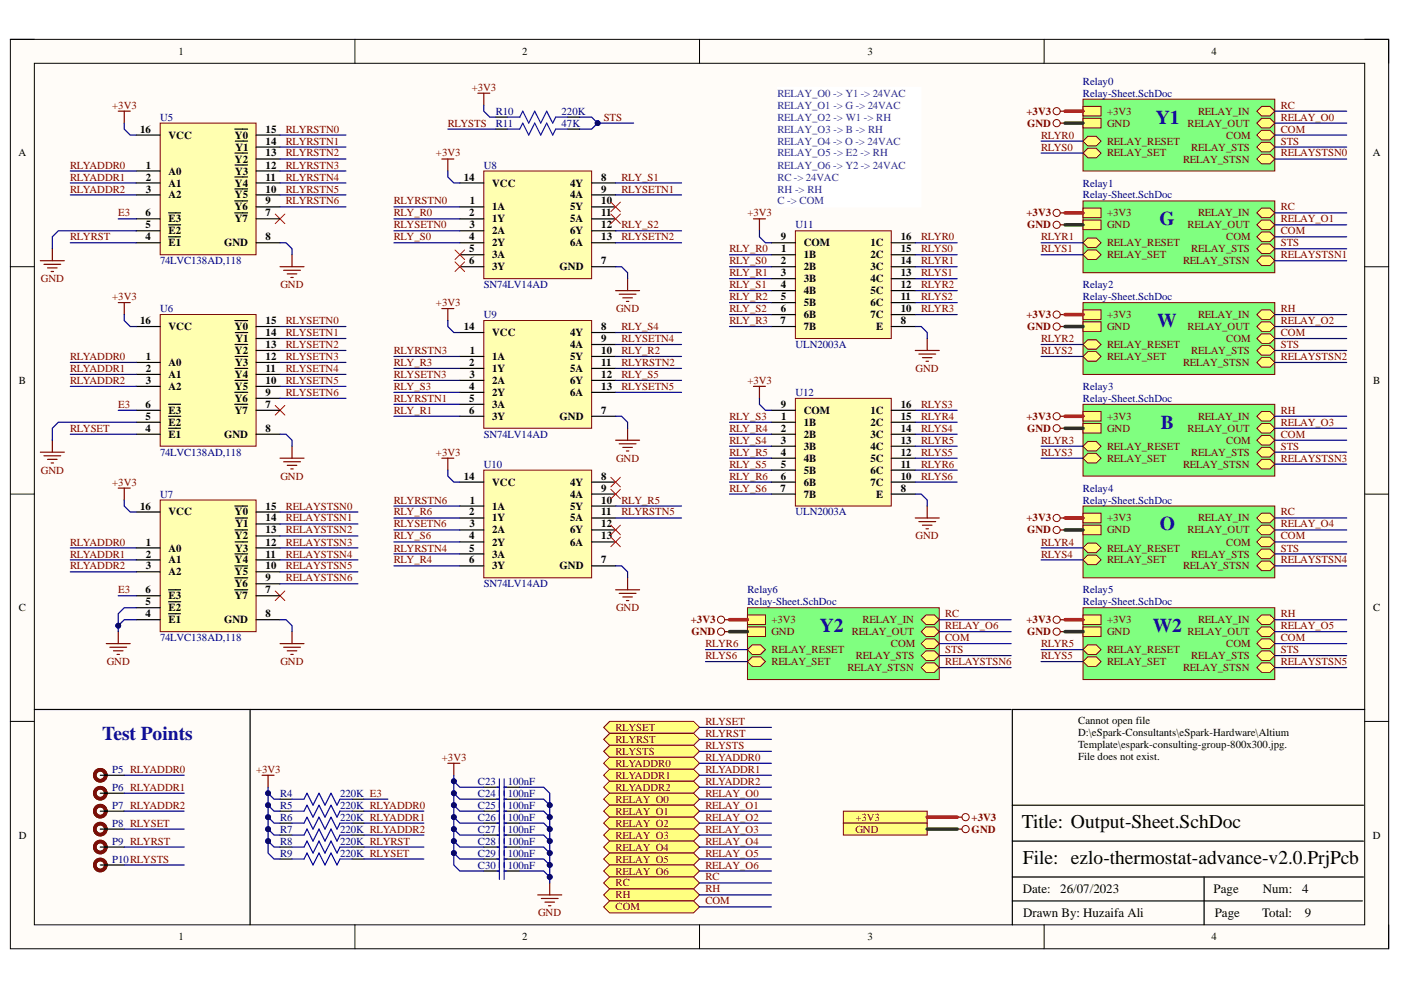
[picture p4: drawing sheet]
<svg xmlns="http://www.w3.org/2000/svg" width="297mm" height="210mm" viewBox="0 0 297 210" stroke-linecap="round" stroke-linejoin="round" font-family="sans-serif">
<defs><g id="words">
<g font-size="4.1" fill="#0b0b8e">
<text x="245" y="26.2">Y1</text>
<text x="245.8" y="47.8">G</text>
<text x="245.4" y="69.3">W</text>
<text x="246.1" y="90.9">B</text>
<text x="245.9" y="112.5">O</text>
<text x="173.8" y="134">Y2</text>
<text x="244.4" y="134">W2</text>
<text x="21.7" y="156.9">Test Points</text>
</g>
<g font-size="4.1">
<text x="216.7" y="175.6">Title: Output-Sheet.SchDoc</text>
<text x="216.9" y="183.3">File: ezlo-thermostat-advance-v2.0.PrjPcb</text>
</g>
<g font-size="2.7">
<text x="216.8" y="189.4">Date:</text>
<text x="224.8" y="189.4">26/07/2023</text>
<text x="257.3" y="189.4">Page</text>
<text x="267.7" y="189.4">Num:</text>
<text x="276.1" y="189.4">4</text>
<text x="216.9" y="194.4">Drawn By: Huzaifa Ali</text>
<text x="257.6" y="194.4">Page</text>
<text x="267.6" y="194.4">Total:</text>
<text x="276.6" y="194.4">9</text>
</g>
<g font-size="2.3">
<text x="37.8" y="11.6">1</text>
<text x="110.7" y="11.6">2</text>
<text x="183.9" y="11.6">3</text>
<text x="256.8" y="11.6">4</text>
<text x="29.7" y="28.1">16</text>
<text x="35.7" y="29.4">VCC</text>
<text x="49.8" y="29.4">Y0</text>
<text x="56.3" y="28.1">15</text>
<text x="3.9" y="33.2">A</text>
<text x="31" y="35.8">1</text>
<text x="49.8" y="34.5">Y2</text>
<text x="49.9" y="31.9">Y1</text>
<text x="56.3" y="35.8">12</text>
<text x="56.3" y="33.2">13</text>
<text x="56.3" y="30.6">14</text>
<text x="291" y="33.2">A</text>
<text x="30.9" y="38.3">2</text>
<text x="30.9" y="40.8">3</text>
<text x="35.7" y="37">A0</text>
<text x="35.7" y="39.6">A1</text>
<text x="49.8" y="39.6">Y4</text>
<text x="49.9" y="37">Y3</text>
<text x="56.3" y="40.8">10</text>
<text x="56.3" y="38.3">11</text>
<text x="98.4" y="38.3">14</text>
<text x="104.4" y="39.6">VCC</text>
<text x="120.9" y="39.6">4Y</text>
<text x="127.5" y="38.3">8</text>
<text x="127.5" y="40.8">9</text>
<text x="30.9" y="45.9">6</text>
<text x="35.7" y="42.1">A2</text>
<text x="35.7" y="47.2">E3</text>
<text x="49.8" y="47.2">Y7</text>
<text x="49.8" y="44.6">Y6</text>
<text x="49.8" y="42.1">Y5</text>
<text x="56.3" y="45.9">7</text>
<text x="56.3" y="43.4">9</text>
<text x="99.5" y="45.9">2</text>
<text x="99.6" y="43.4">1</text>
<text x="104.4" y="44.6">1A</text>
<text x="104.4" y="47.2">1Y</text>
<text x="120.9" y="42.1">4A</text>
<text x="120.9" y="44.6">5Y</text>
<text x="120.9" y="47.2">5A</text>
<text x="127.5" y="43.4">10</text>
<text x="127.5" y="45.9">11</text>
<text x="30.9" y="51">4</text>
<text x="30.9" y="48.4">5</text>
<text x="35.7" y="52.2">E1</text>
<text x="35.7" y="49.7">E2</text>
<text x="47.5" y="52.2">GND</text>
<text x="56.3" y="51">8</text>
<text x="99.5" y="51">4</text>
<text x="99.5" y="53.5">5</text>
<text x="99.5" y="48.4">3</text>
<text x="104.4" y="49.7">2A</text>
<text x="104.4" y="52.2">2Y</text>
<text x="120.9" y="49.7">6Y</text>
<text x="120.9" y="52.2">6A</text>
<text x="127.5" y="48.4">12</text>
<text x="127.5" y="51">13</text>
<text x="165.5" y="51">9</text>
<text x="165.6" y="53.5">1</text>
<text x="170.4" y="52.2">COM</text>
<text x="184.5" y="52.2">1C</text>
<text x="191" y="51">16</text>
<text x="191" y="53.5">15</text>
<text x="99.5" y="56">6</text>
<text x="104.4" y="54.8">3A</text>
<text x="104.4" y="57.3">3Y</text>
<text x="118.6" y="57.3">GND</text>
<text x="127.5" y="56">7</text>
<text x="165.6" y="56">2</text>
<text x="165.6" y="58.6">3</text>
<text x="170.4" y="54.8">1B</text>
<text x="170.4" y="57.3">2B</text>
<text x="170.4" y="59.8">3B</text>
<text x="184.5" y="54.8">2C</text>
<text x="184.5" y="57.3">3C</text>
<text x="184.5" y="59.8">4C</text>
<text x="191" y="56">14</text>
<text x="191" y="58.6">13</text>
<text x="165.5" y="61.1">4</text>
<text x="165.5" y="63.7">5</text>
<text x="170.4" y="62.4">4B</text>
<text x="170.4" y="64.9">5B</text>
<text x="184.5" y="62.4">5C</text>
<text x="184.5" y="64.9">6C</text>
<text x="191" y="61.1">12</text>
<text x="191" y="63.7">11</text>
<text x="29.7" y="68.7">16</text>
<text x="35.7" y="70">VCC</text>
<text x="49.8" y="70">Y0</text>
<text x="56.3" y="71.3">14</text>
<text x="56.3" y="68.7">15</text>
<text x="98.4" y="70">14</text>
<text x="104.4" y="71.3">VCC</text>
<text x="120.9" y="71.3">4Y</text>
<text x="127.5" y="70">8</text>
<text x="165.5" y="68.7">7</text>
<text x="165.5" y="66.2">6</text>
<text x="170.4" y="67.5">6B</text>
<text x="170.4" y="70">7B</text>
<text x="184.5" y="67.5">7C</text>
<text x="185.8" y="70">E</text>
<text x="191" y="68.7">8</text>
<text x="191" y="66.2">10</text>
<text x="31" y="76.3">1</text>
<text x="35.7" y="77.6">A0</text>
<text x="49.8" y="75.1">Y2</text>
<text x="49.9" y="77.6">Y3</text>
<text x="49.9" y="72.5">Y1</text>
<text x="56.3" y="76.3">12</text>
<text x="56.3" y="73.8">13</text>
<text x="99.5" y="77.6">2</text>
<text x="99.6" y="75.1">1</text>
<text x="104.4" y="76.3">1A</text>
<text x="120.9" y="73.8">4A</text>
<text x="120.9" y="76.3">5Y</text>
<text x="127.5" y="72.5">9</text>
<text x="127.5" y="75.1">10</text>
<text x="127.5" y="77.6">11</text>
<text x="4" y="81.4">B</text>
<text x="30.9" y="78.9">2</text>
<text x="30.9" y="81.4">3</text>
<text x="35.7" y="80.1">A1</text>
<text x="35.7" y="82.7">A2</text>
<text x="49.8" y="82.7">Y5</text>
<text x="49.8" y="80.1">Y4</text>
<text x="56.3" y="83.9">9</text>
<text x="56.3" y="81.4">10</text>
<text x="56.3" y="78.9">11</text>
<text x="99.5" y="82.7">4</text>
<text x="99.5" y="80.1">3</text>
<text x="104.4" y="78.9">1Y</text>
<text x="104.4" y="81.4">2A</text>
<text x="104.4" y="83.9">2Y</text>
<text x="120.9" y="78.9">5A</text>
<text x="120.9" y="81.4">6Y</text>
<text x="120.9" y="83.9">6A</text>
<text x="127.5" y="80.1">12</text>
<text x="127.5" y="82.7">13</text>
<text x="291.2" y="81.4">B</text>
<text x="30.9" y="89">5</text>
<text x="30.9" y="86.5">6</text>
<text x="35.7" y="87.7">E3</text>
<text x="49.8" y="87.7">Y7</text>
<text x="49.8" y="85.2">Y6</text>
<text x="56.3" y="86.5">7</text>
<text x="99.5" y="87.7">6</text>
<text x="99.5" y="85.2">5</text>
<text x="104.4" y="86.5">3A</text>
<text x="104.4" y="89">3Y</text>
<text x="118.6" y="89">GND</text>
<text x="127.5" y="87.7">7</text>
<text x="165.5" y="86.5">9</text>
<text x="165.6" y="89">1</text>
<text x="170.4" y="87.7">COM</text>
<text x="184.5" y="87.7">1C</text>
<text x="191" y="86.5">16</text>
<text x="191" y="89">15</text>
<text x="30.9" y="91.6">4</text>
<text x="35.7" y="92.8">E1</text>
<text x="35.7" y="90.3">E2</text>
<text x="47.5" y="92.8">GND</text>
<text x="56.3" y="91.6">8</text>
<text x="165.6" y="91.6">2</text>
<text x="165.6" y="94.1">3</text>
<text x="170.4" y="90.3">1B</text>
<text x="170.4" y="92.8">2B</text>
<text x="170.4" y="95.4">3B</text>
<text x="184.5" y="90.3">2C</text>
<text x="184.5" y="92.8">3C</text>
<text x="184.5" y="95.4">4C</text>
<text x="191" y="91.6">14</text>
<text x="191" y="94.1">13</text>
<text x="98.4" y="101.7">14</text>
<text x="127.5" y="101.7">8</text>
<text x="165.5" y="96.6">4</text>
<text x="165.5" y="99.2">5</text>
<text x="165.5" y="101.7">6</text>
<text x="170.4" y="97.9">4B</text>
<text x="170.4" y="100.4">5B</text>
<text x="184.5" y="97.9">5C</text>
<text x="184.5" y="100.4">6C</text>
<text x="191" y="96.6">12</text>
<text x="191" y="99.2">11</text>
<text x="191" y="101.7">10</text>
<text x="99.6" y="106.8">1</text>
<text x="104.4" y="103">VCC</text>
<text x="120.9" y="103">4Y</text>
<text x="120.9" y="105.5">4A</text>
<text x="127.5" y="104.2">9</text>
<text x="127.5" y="106.8">10</text>
<text x="165.5" y="104.2">7</text>
<text x="170.4" y="103">6B</text>
<text x="170.4" y="105.5">7B</text>
<text x="184.5" y="103">7C</text>
<text x="185.8" y="105.5">E</text>
<text x="191" y="104.2">8</text>
<text x="29.7" y="108">16</text>
<text x="35.7" y="109.3">VCC</text>
<text x="49.8" y="109.3">Y0</text>
<text x="49.9" y="111.8">Y1</text>
<text x="56.3" y="113.1">13</text>
<text x="56.3" y="110.6">14</text>
<text x="56.3" y="108">15</text>
<text x="99.5" y="109.3">2</text>
<text x="99.5" y="111.8">3</text>
<text x="104.4" y="108">1A</text>
<text x="104.4" y="110.6">1Y</text>
<text x="104.4" y="113.1">2A</text>
<text x="120.9" y="108">5Y</text>
<text x="120.9" y="110.6">5A</text>
<text x="120.9" y="113.1">6Y</text>
<text x="127.5" y="109.3">11</text>
<text x="127.5" y="111.8">12</text>
<text x="30.9" y="118.2">2</text>
<text x="31" y="115.7">1</text>
<text x="35.7" y="116.9">A0</text>
<text x="35.7" y="119.5">A1</text>
<text x="49.8" y="119.5">Y4</text>
<text x="49.8" y="114.4">Y2</text>
<text x="49.9" y="116.9">Y3</text>
<text x="56.3" y="118.2">11</text>
<text x="56.3" y="115.7">12</text>
<text x="99.5" y="119.5">6</text>
<text x="99.5" y="114.4">4</text>
<text x="99.5" y="116.9">5</text>
<text x="104.4" y="115.7">2Y</text>
<text x="104.4" y="118.2">3A</text>
<text x="120.9" y="115.7">6A</text>
<text x="127.5" y="119.5">7</text>
<text x="127.5" y="114.4">13</text>
<text x="30.9" y="125.8">6</text>
<text x="30.9" y="120.7">3</text>
<text x="35.7" y="122">A2</text>
<text x="49.8" y="124.5">Y6</text>
<text x="49.8" y="122">Y5</text>
<text x="56.3" y="125.8">7</text>
<text x="56.3" y="123.3">9</text>
<text x="56.3" y="120.7">10</text>
<text x="104.4" y="120.7">3Y</text>
<text x="118.6" y="120.7">GND</text>
<text x="4" y="129.6">C</text>
<text x="30.9" y="130.9">4</text>
<text x="30.9" y="128.3">5</text>
<text x="35.7" y="129.6">E2</text>
<text x="35.7" y="127.1">E3</text>
<text x="49.8" y="127.1">Y7</text>
<text x="56.3" y="130.9">8</text>
<text x="291.2" y="129.6">C</text>
<text x="35.7" y="132.1">E1</text>
<text x="47.5" y="132.1">GND</text>
<text x="228.6" y="153.5">Cannot open file</text>
<text x="228.6" y="156">D:\eSpark-Consultants\eSpark-Hardware\Altium</text>
<text x="228.6" y="158.5">Template\espark-consulting-group-800x300.jpg.</text>
<text x="228.6" y="161.1">File does not exist.</text>
<text x="4" y="177.8">D</text>
<text x="291.1" y="177.8">D</text>
<text x="37.8" y="199.4">1</text>
<text x="110.7" y="199.4">2</text>
<text x="183.9" y="199.4">3</text>
<text x="256.8" y="199.4">4</text>
</g>
<g font-size="2.3" fill="#000080">
<text x="229.6" y="18">Relay0</text>
<text x="229.6" y="20.5">Relay-Sheet.SchDoc</text>
<text x="34" y="25.6">U5</text>
<text x="105.1" y="24.3">R10</text>
<text x="105.1" y="26.8">R11</text>
<text x="119.1" y="24.3">220K</text>
<text x="119.1" y="26.8">47K</text>
<text x="102.6" y="35.8">U8</text>
<text x="229.6" y="39.6">Relay1</text>
<text x="229.6" y="42.1">Relay-Sheet.SchDoc</text>
<text x="168.6" y="48.4">U11</text>
<text x="34" y="56">74LVC138AD,118</text>
<text x="102.6" y="61.1">SN74LV14AD</text>
<text x="229.6" y="61.1">Relay2</text>
<text x="229.6" y="63.7">Relay-Sheet.SchDoc</text>
<text x="34" y="66.2">U6</text>
<text x="102.6" y="67.5">U9</text>
<text x="168.6" y="73.8">ULN2003A</text>
<text x="168.6" y="83.9">U12</text>
<text x="229.6" y="82.7">Relay3</text>
<text x="229.6" y="85.2">Relay-Sheet.SchDoc</text>
<text x="102.6" y="92.8">SN74LV14AD</text>
<text x="34" y="96.6">74LVC138AD,118</text>
<text x="102.6" y="99.2">U10</text>
<text x="34" y="105.5">U7</text>
<text x="229.6" y="104.2">Relay4</text>
<text x="229.6" y="106.8">Relay-Sheet.SchDoc</text>
<text x="168.6" y="109.3">ULN2003A</text>
<text x="102.6" y="124.5">SN74LV14AD</text>
<text x="158.5" y="125.8">Relay6</text>
<text x="229.6" y="125.8">Relay5</text>
<text x="158.5" y="128.3">Relay-Sheet.SchDoc</text>
<text x="229.6" y="128.3">Relay-Sheet.SchDoc</text>
<text x="34" y="135.9">74LVC138AD,118</text>
<text x="23.8" y="163.8">P5 RLYADDR0</text>
<text x="23.8" y="167.6">P6 RLYADDR1</text>
<text x="101.3" y="166.4">C23</text>
<text x="107.7" y="166.4">100nF</text>
<text x="23.8" y="171.5">P7 RLYADDR2</text>
<text x="59.4" y="168.9">R4</text>
<text x="59.4" y="171.5">R5</text>
<text x="72.1" y="168.9">220K E3</text>
<text x="72.1" y="171.5">220K RLYADDR0</text>
<text x="101.3" y="168.9">C24</text>
<text x="101.3" y="171.5">C25</text>
<text x="107.7" y="168.9">100nF</text>
<text x="107.7" y="171.5">100nF</text>
<text x="23.8" y="175.3">P8 RLYSET</text>
<text x="23.8" y="179.1">P9 RLYRST</text>
<text x="59.4" y="174">R6</text>
<text x="59.4" y="176.5">R7</text>
<text x="59.4" y="179.1">R8</text>
<text x="72.1" y="174">220K RLYADDR1</text>
<text x="72.1" y="176.5">220K RLYADDR2</text>
<text x="72.1" y="179.1">220K RLYRST</text>
<text x="101.3" y="174">C26</text>
<text x="101.3" y="176.5">C27</text>
<text x="101.3" y="179.1">C28</text>
<text x="107.7" y="174">100nF</text>
<text x="107.7" y="176.5">100nF</text>
<text x="107.7" y="179.1">100nF</text>
<text x="23.8" y="182.9">P10RLYSTS</text>
<text x="59.4" y="181.6">R9</text>
<text x="72.1" y="181.6">220K RLYSET</text>
<text x="101.3" y="181.6">C29</text>
<text x="101.3" y="184.1">C30</text>
<text x="107.7" y="181.6">100nF</text>
<text x="107.7" y="184.1">100nF</text>
</g>
<g font-size="2.3" fill="#800000">
<text x="23.8" y="23">+3V3</text>
<text x="100" y="19.2">+3V3</text>
<text x="271.5" y="23">RC</text>
<text x="60.6" y="28.1">RLYRSTN0</text>
<text x="94.9" y="26.8">RLYSTS</text>
<text x="128" y="25.6">STS</text>
<text x="217.6" y="24.3">+3V3</text>
<text x="217.8" y="26.8">GND</text>
<text x="220.7" y="29.4">RLYR0</text>
<text x="234.7" y="24.3">+3V3</text>
<text x="234.7" y="26.8">GND</text>
<text x="251.8" y="26.8">RELAY_OUT</text>
<text x="254" y="24.3">RELAY_IN</text>
<text x="260" y="29.4">COM</text>
<text x="271.5" y="25.6">RELAY_O0</text>
<text x="271.5" y="28.1">COM</text>
<text x="14.9" y="35.8">RLYADDR0</text>
<text x="60.6" y="30.6">RLYRSTN1</text>
<text x="60.6" y="33.2">RLYRSTN2</text>
<text x="60.6" y="35.8">RLYRSTN3</text>
<text x="92.4" y="33.2">+3V3</text>
<text x="220.7" y="31.9">RLYS0</text>
<text x="234.7" y="30.6">RELAY_RESET</text>
<text x="234.7" y="33.2">RELAY_SET</text>
<text x="250.8" y="34.5">RELAY_STSN</text>
<text x="252.6" y="31.9">RELAY_STS</text>
<text x="271.5" y="33.2">RELAYSTSN0</text>
<text x="271.5" y="30.6">STS</text>
<text x="14.9" y="38.3">RLYADDR1</text>
<text x="14.9" y="40.8">RLYADDR2</text>
<text x="60.6" y="38.3">RLYRSTN4</text>
<text x="60.6" y="40.8">RLYRSTN5</text>
<text x="131.8" y="38.3">RLY_S1</text>
<text x="131.8" y="40.8">RLYSETN1</text>
<text x="25.1" y="45.9">E3</text>
<text x="60.6" y="43.4">RLYRSTN6</text>
<text x="83.5" y="43.4">RLYRSTN0</text>
<text x="83.5" y="45.9">RLY_R0</text>
<text x="158.5" y="45.9">+3V3</text>
<text x="217.6" y="45.9">+3V3</text>
<text x="234.7" y="45.9">+3V3</text>
<text x="254" y="45.9">RELAY_IN</text>
<text x="271.5" y="47.2">RELAY_O1</text>
<text x="271.5" y="44.6">RC</text>
<text x="14.9" y="51">RLYRST</text>
<text x="83.5" y="48.4">RLYSETN0</text>
<text x="83.5" y="51">RLY_S0</text>
<text x="131.8" y="48.4">RLY_S2</text>
<text x="131.8" y="51">RLYSETN2</text>
<text x="154.7" y="53.5">RLY_R0</text>
<text x="195.3" y="51">RLYR0</text>
<text x="195.3" y="53.5">RLYS0</text>
<text x="217.8" y="48.4">GND</text>
<text x="220.7" y="51">RLYR1</text>
<text x="220.7" y="53.5">RLYS1</text>
<text x="234.7" y="48.4">GND</text>
<text x="234.7" y="52.2">RELAY_RESET</text>
<text x="251.8" y="48.4">RELAY_OUT</text>
<text x="252.6" y="53.5">RELAY_STS</text>
<text x="260" y="51">COM</text>
<text x="271.5" y="49.7">COM</text>
<text x="271.5" y="52.2">STS</text>
<text x="8.7" y="59.8">GND</text>
<text x="154.7" y="56">RLY_S0</text>
<text x="154.7" y="58.6">RLY_R1</text>
<text x="195.3" y="56">RLYR1</text>
<text x="195.3" y="58.6">RLYS1</text>
<text x="234.7" y="54.8">RELAY_SET</text>
<text x="250.8" y="56">RELAY_STSN</text>
<text x="271.5" y="54.8">RELAYSTSN1</text>
<text x="23.8" y="63.7">+3V3</text>
<text x="59.5" y="61.1">GND</text>
<text x="92.4" y="64.9">+3V3</text>
<text x="154.7" y="61.1">RLY_S1</text>
<text x="154.7" y="63.7">RLY_R2</text>
<text x="195.3" y="61.1">RLYR2</text>
<text x="195.3" y="63.7">RLYS2</text>
<text x="60.6" y="68.7">RLYSETN0</text>
<text x="60.6" y="71.3">RLYSETN1</text>
<text x="130.6" y="66.2">GND</text>
<text x="131.8" y="70">RLY_S4</text>
<text x="154.7" y="66.2">RLY_S2</text>
<text x="154.7" y="68.7">RLY_R3</text>
<text x="195.3" y="66.2">RLYR3</text>
<text x="217.6" y="67.5">+3V3</text>
<text x="217.8" y="70">GND</text>
<text x="234.7" y="67.5">+3V3</text>
<text x="234.7" y="70">GND</text>
<text x="251.8" y="70">RELAY_OUT</text>
<text x="254" y="67.5">RELAY_IN</text>
<text x="271.5" y="68.7">RELAY_O2</text>
<text x="271.5" y="66.2">RH</text>
<text x="271.5" y="71.3">COM</text>
<text x="14.9" y="76.3">RLYADDR0</text>
<text x="60.6" y="73.8">RLYSETN2</text>
<text x="60.6" y="76.3">RLYSETN3</text>
<text x="83.5" y="75.1">RLYRSTN3</text>
<text x="83.5" y="77.6">RLY_R3</text>
<text x="131.8" y="72.5">RLYSETN4</text>
<text x="131.8" y="75.1">RLY_R2</text>
<text x="131.8" y="77.6">RLYRSTN2</text>
<text x="220.7" y="72.5">RLYR2</text>
<text x="220.7" y="75.1">RLYS2</text>
<text x="234.7" y="73.8">RELAY_RESET</text>
<text x="234.7" y="76.3">RELAY_SET</text>
<text x="250.8" y="77.6">RELAY_STSN</text>
<text x="252.6" y="75.1">RELAY_STS</text>
<text x="260" y="72.5">COM</text>
<text x="271.5" y="76.3">RELAYSTSN2</text>
<text x="271.5" y="73.8">STS</text>
<text x="14.9" y="78.9">RLYADDR1</text>
<text x="14.9" y="81.4">RLYADDR2</text>
<text x="60.6" y="78.9">RLYSETN4</text>
<text x="60.6" y="81.4">RLYSETN5</text>
<text x="60.6" y="83.9">RLYSETN6</text>
<text x="83.5" y="80.1">RLYSETN3</text>
<text x="83.5" y="82.7">RLY_S3</text>
<text x="131.8" y="80.1">RLY_S5</text>
<text x="131.8" y="82.7">RLYSETN5</text>
<text x="158.5" y="81.4">+3V3</text>
<text x="194.1" y="78.9">GND</text>
<text x="25.1" y="86.5">E3</text>
<text x="83.5" y="85.2">RLYRSTN1</text>
<text x="83.5" y="87.7">RLY_R1</text>
<text x="154.7" y="89">RLY_S3</text>
<text x="195.3" y="86.5">RLYS3</text>
<text x="195.3" y="89">RLYR4</text>
<text x="217.6" y="89">+3V3</text>
<text x="234.7" y="89">+3V3</text>
<text x="254" y="89">RELAY_IN</text>
<text x="271.5" y="87.7">RH</text>
<text x="14.9" y="91.6">RLYSET</text>
<text x="154.7" y="91.6">RLY_R4</text>
<text x="154.7" y="94.1">RLY_S4</text>
<text x="195.3" y="91.6">RLYS4</text>
<text x="195.3" y="94.1">RLYR5</text>
<text x="217.8" y="91.6">GND</text>
<text x="220.7" y="94.1">RLYR3</text>
<text x="234.7" y="91.6">GND</text>
<text x="234.7" y="95.4">RELAY_RESET</text>
<text x="251.8" y="91.6">RELAY_OUT</text>
<text x="260" y="94.1">COM</text>
<text x="271.5" y="90.3">RELAY_O3</text>
<text x="271.5" y="92.8">COM</text>
<text x="271.5" y="95.4">STS</text>
<text x="8.7" y="100.4">GND</text>
<text x="59.5" y="101.7">GND</text>
<text x="92.4" y="96.6">+3V3</text>
<text x="130.6" y="97.9">GND</text>
<text x="154.7" y="96.6">RLY_R5</text>
<text x="154.7" y="99.2">RLY_S5</text>
<text x="154.7" y="101.7">RLY_R6</text>
<text x="195.3" y="96.6">RLYS5</text>
<text x="195.3" y="99.2">RLYR6</text>
<text x="195.3" y="101.7">RLYS6</text>
<text x="220.7" y="96.6">RLYS3</text>
<text x="234.7" y="97.9">RELAY_SET</text>
<text x="250.8" y="99.2">RELAY_STSN</text>
<text x="252.6" y="96.6">RELAY_STS</text>
<text x="271.5" y="97.9">RELAYSTSN3</text>
<text x="23.8" y="103">+3V3</text>
<text x="83.5" y="106.8">RLYRSTN6</text>
<text x="131.8" y="106.8">RLY_R5</text>
<text x="154.7" y="104.2">RLY_S6</text>
<text x="60.6" y="108">RELAYSTSN0</text>
<text x="60.6" y="110.6">RELAYSTSN1</text>
<text x="60.6" y="113.1">RELAYSTSN2</text>
<text x="83.5" y="109.3">RLY_R6</text>
<text x="83.5" y="111.8">RLYSETN6</text>
<text x="131.8" y="109.3">RLYRSTN5</text>
<text x="217.6" y="110.6">+3V3</text>
<text x="217.8" y="113.1">GND</text>
<text x="234.7" y="110.6">+3V3</text>
<text x="234.7" y="113.1">GND</text>
<text x="251.8" y="113.1">RELAY_OUT</text>
<text x="254" y="110.6">RELAY_IN</text>
<text x="271.5" y="111.8">RELAY_O4</text>
<text x="271.5" y="109.3">RC</text>
<text x="14.9" y="115.7">RLYADDR0</text>
<text x="14.9" y="118.2">RLYADDR1</text>
<text x="60.6" y="115.7">RELAYSTSN3</text>
<text x="60.6" y="118.2">RELAYSTSN4</text>
<text x="83.5" y="114.4">RLY_S6</text>
<text x="83.5" y="116.9">RLYRSTN4</text>
<text x="83.5" y="119.5">RLY_R4</text>
<text x="194.1" y="114.4">GND</text>
<text x="220.7" y="115.7">RLYR4</text>
<text x="220.7" y="118.2">RLYS4</text>
<text x="234.7" y="116.9">RELAY_RESET</text>
<text x="234.7" y="119.5">RELAY_SET</text>
<text x="252.6" y="118.2">RELAY_STS</text>
<text x="260" y="115.7">COM</text>
<text x="271.5" y="119.5">RELAYSTSN4</text>
<text x="271.5" y="114.4">COM</text>
<text x="271.5" y="116.9">STS</text>
<text x="14.9" y="120.7">RLYADDR2</text>
<text x="25.1" y="125.8">E3</text>
<text x="60.6" y="120.7">RELAYSTSN5</text>
<text x="60.6" y="123.3">RELAYSTSN6</text>
<text x="250.8" y="120.7">RELAY_STSN</text>
<text x="130.6" y="129.6">GND</text>
<text x="200.4" y="130.9">RC</text>
<text x="271.5" y="130.9">RH</text>
<text x="146.5" y="132.1">+3V3</text>
<text x="146.6" y="134.7">GND</text>
<text x="149.6" y="137.2">RLYR6</text>
<text x="163.6" y="132.1">+3V3</text>
<text x="163.6" y="134.7">GND</text>
<text x="180.6" y="134.7">RELAY_OUT</text>
<text x="182.9" y="132.1">RELAY_IN</text>
<text x="188.9" y="137.2">COM</text>
<text x="200.4" y="133.4">RELAY_O6</text>
<text x="200.4" y="135.9">COM</text>
<text x="217.6" y="132.1">+3V3</text>
<text x="217.8" y="134.7">GND</text>
<text x="220.7" y="137.2">RLYR5</text>
<text x="234.7" y="132.1">+3V3</text>
<text x="234.7" y="134.7">GND</text>
<text x="251.8" y="134.7">RELAY_OUT</text>
<text x="254" y="132.1">RELAY_IN</text>
<text x="260" y="137.2">COM</text>
<text x="271.5" y="133.4">RELAY_O5</text>
<text x="271.5" y="135.9">COM</text>
<text x="22.6" y="141">GND</text>
<text x="59.5" y="141">GND</text>
<text x="149.6" y="139.7">RLYS6</text>
<text x="163.6" y="138.5">RELAY_RESET</text>
<text x="163.6" y="141">RELAY_SET</text>
<text x="179.7" y="142.3">RELAY_STSN</text>
<text x="181.4" y="139.7">RELAY_STS</text>
<text x="200.4" y="141">RELAYSTSN6</text>
<text x="200.4" y="138.5">STS</text>
<text x="220.7" y="139.7">RLYS5</text>
<text x="234.7" y="138.5">RELAY_RESET</text>
<text x="234.7" y="141">RELAY_SET</text>
<text x="250.8" y="142.3">RELAY_STSN</text>
<text x="252.6" y="139.7">RELAY_STS</text>
<text x="271.5" y="141">RELAYSTSN5</text>
<text x="271.5" y="138.5">STS</text>
<text x="130.5" y="155">RLYSET</text>
<text x="149.6" y="153.7">RLYSET</text>
<text x="93.7" y="161.3">+3V3</text>
<text x="130.5" y="157.5">RLYRST</text>
<text x="130.5" y="160">RLYSTS</text>
<text x="149.6" y="156.2">RLYRST</text>
<text x="149.6" y="158.8">RLYSTS</text>
<text x="149.6" y="161.3">RLYADDR0</text>
<text x="54.3" y="163.8">+3V3</text>
<text x="130.5" y="162.6">RLYADDR0</text>
<text x="130.5" y="165.1">RLYADDR1</text>
<text x="130.5" y="167.6">RLYADDR2</text>
<text x="149.6" y="163.8">RLYADDR1</text>
<text x="149.6" y="166.4">RLYADDR2</text>
<text x="130.5" y="170.2">RELAY_O0</text>
<text x="130.5" y="172.7">RELAY_O1</text>
<text x="149.6" y="168.9">RELAY_O0</text>
<text x="149.6" y="171.5">RELAY_O1</text>
<text x="130.5" y="175.3">RELAY_O2</text>
<text x="130.5" y="177.8">RELAY_O3</text>
<text x="149.6" y="174">RELAY_O2</text>
<text x="149.6" y="176.5">RELAY_O3</text>
<text x="149.6" y="179.1">RELAY_O4</text>
<text x="181.4" y="174">+3V3</text>
<text x="181.4" y="176.5">GND</text>
<text x="206" y="174">+3V3</text>
<text x="206" y="176.5">GND</text>
<text x="130.5" y="180.3">RELAY_O4</text>
<text x="130.5" y="182.9">RELAY_O5</text>
<text x="130.5" y="185.4">RELAY_O6</text>
<text x="149.6" y="181.6">RELAY_O5</text>
<text x="149.6" y="184.1">RELAY_O6</text>
<text x="130.5" y="187.9">RC</text>
<text x="130.5" y="190.5">RH</text>
<text x="149.6" y="186.7">RC</text>
<text x="149.6" y="189.2">RH</text>
<text x="149.6" y="191.7">COM</text>
<text x="114.1" y="194.3">GND</text>
<text x="130.5" y="193">COM</text>
</g>
<g font-size="2.3" fill="#0b5394">
<text x="164.8" y="20.5">RELAY_O0 -&gt; Y1 -&gt; 24VAC</text>
<text x="164.8" y="23">RELAY_O1 -&gt; G -&gt; 24VAC</text>
<text x="164.8" y="25.6">RELAY_O2 -&gt; W1 -&gt; RH</text>
<text x="164.8" y="28.1">RELAY_O3 -&gt; B -&gt; RH</text>
<text x="164.8" y="30.6">RELAY_O4 -&gt; O -&gt; 24VAC</text>
<text x="164.8" y="33.2">RELAY_O5 -&gt; E2 -&gt; RH</text>
<text x="164.8" y="35.8">RELAY_O6 -&gt; Y2 -&gt; 24VAC</text>
<text x="164.8" y="38.3">RC -&gt; 24VAC</text>
<text x="164.8" y="40.8">RH -&gt; RH</text>
<text x="164.8" y="43.4">C -&gt; COM</text>
</g>
</g></defs>
<path d="M2.2 8.3h292.2v192.9h-292.2z" fill-rule="evenodd" fill="#fffcf8"/>
<path d="M2.2 8.3h292.2v192.9h-292.2z" fill="none" stroke="#000" stroke-width=".21"/>
<path d="M7.3 13.4h282v182.7h-282z" fill-rule="evenodd" fill="#fffcf8"/>
<g fill="none" stroke="#000" stroke-width=".21">
<path d="M2.2 8.3h5.1M7.3 13.4h282v182.7h-282zM75.3 8.3v5.1M148.3 8.3v5.1M221.4 8.3v5.1M289.3 8.3h5.1v5.1M2.2 56.5h5.1M289.3 56.6h5.1M2.2 104.8h5.1M289.3 104.8h5.1M2.2 153h5.1M289.3 153h5.1"/>
<path d="M75.3 196.1v5.1M148.3 196.1v5.1M221.4 196.1v5.1M294.4 196.1v5.1"/>
</g>
<path d="M7.3 150.4h207.1M53 150.4v45.7M289.3 150.4h-74.7v45.7M214.6 178.3h74.5M214.6 170.7h74.5M214.6 191h74.2M214.6 185.9h74.5M255.3 185.9v10.2" fill="none" stroke="#000" stroke-width=".25"/>
<path d="M168.6 84.5h20.4v22.8h-20.4z" fill-rule="evenodd" fill="#ffffb0"/>
<path d="M168.6 84.5h20.4v22.8h-20.4z" fill="none" stroke="#800000" stroke-width=".21"/>
<g fill="none" stroke="#000" stroke-width=".25">
<path d="M163.6 89.5h5M163.6 92.1h5M163.6 94.6h5M163.6 97.1h5M163.6 99.7h5M163.6 87h5M189 89.5h5.1M189 92.1h5.1M189 94.6h5.1M189 97.1h5.1M189 99.7h5.1M189 87h5.1"/>
<path d="M163.6 102.2h5M163.6 104.8h5M189 102.2h5.1M189 104.8h5.1"/>
</g>
<path d="M168.6 48.9h20.4v22.9h-20.4z" fill-rule="evenodd" fill="#ffffb0"/>
<path d="M168.6 48.9h20.4v22.9h-20.4z" fill="none" stroke="#800000" stroke-width=".21"/>
<g fill="none" stroke="#000" stroke-width=".25">
<path d="M163.6 54h5M163.6 56.6h5M163.6 59.1h5M163.6 51.5h5M189 54h5.1M189 56.6h5.1M189 59.1h5.1M189 51.5h5.1M163.6 61.6h5M163.6 64.2h5M163.6 66.7h5M163.6 69.2h5"/>
<path d="M189 61.6h5.1M189 66.7h5.1M189 69.2h5.1M189 64.2h5.1"/>
</g>
<path d="M102.6 68h22.8v22.8h-22.8z" fill-rule="evenodd" fill="#ffffb0"/>
<path d="M102.6 68h22.8v22.8h-22.8z" fill="none" stroke="#800000" stroke-width=".21"/>
<g fill="none" stroke="#000" stroke-width=".25">
<path d="M97.5 75.6h5.1M97.5 78.1h5.1M97.5 70.5h5.1M125.4 75.6h5.1M125.4 78.1h5.1M125.4 70.5h5.1M125.4 73h5.1M97.5 80.7h5.1M97.5 83.2h5.1M97.5 85.7h5.1M97.5 88.3h5.1M125.4 80.7h5.1"/>
<path d="M125.4 83.2h5.1M125.4 88.3h5.1M59.4 169.4h2.5M59.4 172h2.5M59.4 174.5h2.5M59.4 177.1h2.5M59.4 179.6h2.5M74.6 169.4h2.6M74.6 172h2.6M74.6 174.5h2.6M74.6 177.1h2.6M74.6 179.6h2.6"/>
<path d="M102.6 169.4h3.3M102.6 172h3.3M102.6 174.5h3.3M102.6 177.1h3.3M102.6 179.6h3.3M102.6 166.9h3.3M106.9 169.4h3.3M106.9 172h3.3M106.9 174.5h3.3M106.9 177.1h3.3M106.9 179.6h3.3M106.9 166.9h3.3"/>
<path d="M59.4 182.1h2.5M74.6 182.1h2.6M102.6 182.1h3.3M102.6 184.7h3.3M106.9 182.1h3.3M106.9 184.7h3.3"/>
</g>
<g fill="none" stroke="#800000" stroke-width=".25">
<path d="M25.1 23.6h2.5M26.3 23.6v2.5M8.6 55.3h5M9.3 56h3.6M10.1 56.8h2M10.8 57.6h.5M11.1 52.7v2.6M59.4 56.5h5.1M60.1 57.3h3.6M60.9 58.1h2M61.7 58.8h.5M61.9 54v2.5"/>
<path d="M25.1 64.2h2.5M26.3 64.2v2.5M8.6 95.9h5M9.3 96.6h3.6M10.1 97.4h2M10.8 98.2h.5M11.1 93.3v2.6M59.4 97.1h5.1M60.1 97.9h3.6M60.9 98.7h2M61.7 99.4h.5M61.9 94.6v2.5"/>
<path d="M25.1 103.5h2.5M26.3 103.5v2.5M22.5 136.5h5.1M23.3 137.2h3.6M24.1 138h2M24.8 138.7h.5M25.1 133.9v2.6M59.4 136.5h5.1M60.1 137.2h3.6M60.9 138h2M61.7 138.7h.5M61.9 133.9v2.6"/>
<path d="M55.6 164.4h2.5M56.8 164.4v2.5M94.9 161.8h2.6M96.2 161.8v2.6M114 189.7h5.1M114.8 190.5h3.5M115.5 191.3h2.1M116.3 192h.5M116.5 187.2v2.5"/>
</g>
<g fill="none" stroke="#00f" stroke-width=".25">
<path d="M61.9 169.4h2.6l.6-1.2 1.3 2.5 1.2-2.5 1.3 2.5 1.3-2.5 1.2 2.5 .7-1.3h2.5M61.9 174.5h2.6l.6-1.2 1.3 2.5 1.2-2.5 1.3 2.5 1.3-2.5 1.2 2.5 .7-1.3h2.5M61.9 179.6h2.6l.6-1.3 1.3 2.6 1.2-2.6 1.3 2.6 1.3-2.6 1.2 2.6 .7-1.3h2.5M61.9 172h2.6l.6-1.3 1.3 2.6 1.2-2.6 1.3 2.6 1.3-2.6 1.2 2.6 .7-1.3h2.5M61.9 177.1h2.6l.6-1.3 1.3 2.5 1.2-2.5 1.3 2.5 1.3-2.5 1.2 2.5 .7-1.2h2.5M105.4 169.4h.5M105.4 172h.5M105.4 166.9h.5M105.4 174.5h.5M105.4 177.1h.5M105.4 179.6h.5M105.9 165.1v6.1"/>
<path d="M105.9 170.2v16.2M106.9 169.4h.5M106.9 172h.5M106.9 174.5h.5M106.9 177.1h.5M106.9 179.6h.5M106.9 165.1v21.3M106.9 166.9h.5M61.9 182.1h2.6l.6-1.2 1.3 2.5 1.2-2.5 1.3 2.5 1.3-2.5 1.2 2.5 .7-1.3h2.5M105.4 182.1h.5M105.4 184.7h.5M106.9 182.1h.5"/>
<path d="M106.9 184.7h.5"/>
</g>
<path d="M58.4 45.4l2 2M60.4 45.4l-2 2M58.4 86l2 2M60.4 86l-2 2M58.4 125.3l2 2M60.4 125.3l-2 2" fill="none" stroke="#f00" stroke-width=".21"/>
<path d="M34 26.1h20.3v27.9h-20.3z" fill-rule="evenodd" fill="#ffffb0"/>
<path d="M34 26.1h20.3v27.9h-20.3z" fill="none" stroke="#800000" stroke-width=".21"/>
<g fill="none" stroke="#000" stroke-width=".25">
<path d="M28.9 36.3h5.1M28.9 38.8h5.1M28.9 28.6h5.1M49.8 27.4h2.7M49.8 37.5h2.7M49.8 32.4h2.7M49.8 35h2.7M49.9 29.9h2.6M54.3 36.3h5.1M54.3 38.8h5.1M54.3 33.7h5.1M54.3 31.2h5.1"/>
<path d="M54.3 28.6h5.1M28.9 41.3h5.1M28.9 51.5h5.1M28.9 48.9h5.1M28.9 46.4h5.1M35.7 50.2h2.5M35.7 47.7h2.6M35.7 45.1h2.6M49.8 45.1h2.7M49.8 42.6h2.7M49.8 40.1h2.7M54.3 41.3h5.1"/>
<path d="M54.3 51.5h5.1M54.3 46.4h5.1M54.3 43.9h5.1"/>
</g>
<path d="M34 66.7h20.3v27.9h-20.3z" fill-rule="evenodd" fill="#ffffb0"/>
<path d="M34 66.7h20.3v27.9h-20.3z" fill="none" stroke="#800000" stroke-width=".21"/>
<g fill="none" stroke="#000" stroke-width=".25">
<path d="M28.9 76.8h5.1M28.9 79.4h5.1M28.9 69.2h5.1M49.8 68h2.7M49.8 78.1h2.7M49.8 73h2.7M49.8 75.6h2.7M49.9 70.5h2.6M54.3 76.8h5.1M54.3 79.4h5.1M54.3 74.3h5.1M54.3 71.8h5.1"/>
<path d="M54.3 69.2h5.1M28.9 81.9h5.1M28.9 92.1h5.1M28.9 89.5h5.1M28.9 87h5.1M35.7 90.8h2.5M35.7 88.3h2.6M35.7 85.7h2.6M49.8 85.7h2.7M49.8 83.2h2.7M49.8 80.6h2.7M54.3 81.9h5.1"/>
<path d="M54.3 84.5h5.1M54.3 92.1h5.1M54.3 87h5.1"/>
</g>
<path d="M34 106h20.3v27.9h-20.3z" fill-rule="evenodd" fill="#ffffb0"/>
<path d="M34 106h20.3v27.9h-20.3z" fill="none" stroke="#800000" stroke-width=".21"/>
<g fill="none" stroke="#000" stroke-width=".25">
<path d="M28.9 116.2h5.1M28.9 118.7h5.1M28.9 108.6h5.1M49.8 120h2.7M49.8 107.3h2.7M49.8 117.4h2.7M49.8 112.4h2.7M49.8 114.9h2.7M49.9 109.8h2.6M54.3 116.2h5.1M54.3 118.7h5.1M54.3 113.6h5.1"/>
<path d="M54.3 111.1h5.1M54.3 108.6h5.1M28.9 121.2h5.1M28.9 131.4h5.1M28.9 128.9h5.1M28.9 126.3h5.1M35.7 130.1h2.5M35.7 127.6h2.6M35.7 125h2.6M49.8 125h2.7M49.8 122.5h2.7M54.3 121.2h5.1"/>
<path d="M54.3 131.4h5.1M54.3 126.3h5.1M54.3 123.8h5.1"/>
</g>
<path d="M102.6 99.7h22.8v22.8h-22.8z" fill-rule="evenodd" fill="#ffffb0"/>
<path d="M102.6 99.7h22.8v22.8h-22.8z" fill="none" stroke="#800000" stroke-width=".21"/>
<g fill="none" stroke="#000" stroke-width=".25">
<path d="M97.5 107.3h5.1M97.5 109.8h5.1M97.5 112.4h5.1M97.5 114.9h5.1M97.5 117.4h5.1M97.5 120h5.1M97.5 102.2h5.1M125.4 107.3h5.1M125.4 109.8h5.1M125.4 112.4h5.1M125.4 114.9h5.1M125.4 120h5.1"/>
<path d="M125.4 102.2h5.1M125.4 104.8h5.1"/>
</g>
<path d="M102.6 36.3h22.8v22.8h-22.8z" fill-rule="evenodd" fill="#ffffb0"/>
<path d="M102.6 36.3h22.8v22.8h-22.8z" fill="none" stroke="#800000" stroke-width=".21"/>
<g fill="none" stroke="#000" stroke-width=".25">
<path d="M97.5 38.8h5.1M125.4 38.8h5.1M97.5 43.9h5.1M97.5 46.4h5.1M97.5 48.9h5.1M97.5 51.5h5.1M97.5 54h5.1M97.5 56.6h5.1M125.4 43.9h5.1M125.4 46.4h5.1M125.4 48.9h5.1M125.4 51.5h5.1"/>
<path d="M125.4 56.6h5.1M125.4 41.3h5.1"/>
</g>
<g fill="none" stroke="#800000" stroke-width=".25">
<path d="M93.7 33.7h2.5M94.9 33.7v2.6M133.1 59.1v2.5M159.7 46.4h2.6M161 46.4v2.5M93.7 65.4h2.5M94.9 65.4v2.6M130.5 61.6h5.1M131.3 62.4h3.5M132 63.1h2.1M132.8 63.9h.5M194.1 74.3h5"/>
<path d="M194.8 75.1h3.6M195.6 75.8h2M196.3 76.6h.5M196.6 71.8v2.5M93.7 97.1h2.5M94.9 97.1v2.6M130.5 93.3h5.1M131.3 94.1h3.5M132 94.9h2.1M132.8 95.6h.5M133.1 90.8v2.5M159.7 81.9h2.6"/>
<path d="M161 81.9v2.6M194.1 109.8h5M194.8 110.6h3.6M195.6 111.4h2M196.3 112.1h.5M196.6 107.3v2.5M130.5 125h5.1M131.3 125.8h3.5M132 126.6h2.1M132.8 127.3h.5M133.1 122.5v2.5"/>
</g>
<g fill="none" stroke="#f00" stroke-width=".21">
<path d="M96.5 55.5l2 2.1M96.5 53l2 2M98.5 55.5l-2 2.1M98.5 53l-2 2M129.5 42.9l2 2M129.5 45.4l2 2M131.5 42.9l-2 2M131.5 45.4l-2 2M129.5 101.2l2 2M129.5 103.7l2 2.1M129.5 113.9l2 2M129.5 111.3l2 2.1"/>
<path d="M131.5 101.2l-2 2M131.5 103.7l-2 2.1M131.5 113.9l-2 2M131.5 111.3l-2 2.1"/>
</g>
<path d="M229.6 21h40.7v15.3h-40.7z" fill-rule="evenodd" fill="#80ff80"/>
<path d="M229.6 21h40.7v15.3h-40.7z" fill="none" stroke="#800000" stroke-width=".21"/>
<path d="M229.6 22.6h3.8v2h-3.8z" fill-rule="evenodd" fill="#ffff80"/>
<path d="M229.6 22.6h3.8v2h-3.8z" fill="none" stroke="#800000" stroke-width=".21"/>
<path d="M229.6 25.1h3.8v2h-3.8z" fill-rule="evenodd" fill="#ffff80"/>
<path d="M229.6 25.1h3.8v2h-3.8z" fill="none" stroke="#800000" stroke-width=".21"/>
<path d="M230.6 28.9h1.8l1 1-1 1h-1.8l-1-1z" fill-rule="evenodd" fill="#ffff80"/>
<path d="M230.6 28.9h1.8l1 1-1 1h-1.8l-1-1z" fill="none" stroke="#800000" stroke-width=".21"/>
<path d="M229.6 32.5l1-1.1h1.8l1 1.1-1 1h-1.8z" fill-rule="evenodd" fill="#ffff80"/>
<path d="M229.6 32.5l1-1.1h1.8l1 1.1-1 1h-1.8z" fill="none" stroke="#800000" stroke-width=".21"/>
<path d="M266.5 23.6l1-1h1.8l1 1-1 1h-1.8z" fill-rule="evenodd" fill="#ffff80"/>
<path d="M266.5 23.6l1-1h1.8l1 1-1 1h-1.8z" fill="none" stroke="#800000" stroke-width=".21"/>
<path d="M266.5 26.1l1-1h1.8l1 1-1 1h-1.8z" fill-rule="evenodd" fill="#ffff80"/>
<path d="M266.5 26.1l1-1h1.8l1 1-1 1h-1.8z" fill="none" stroke="#800000" stroke-width=".21"/>
<path d="M266.5 28.6l1-1h1.8l1 1-1 1.1h-1.8z" fill-rule="evenodd" fill="#ffff80"/>
<path d="M266.5 28.6l1-1h1.8l1 1-1 1.1h-1.8z" fill="none" stroke="#800000" stroke-width=".21"/>
<path d="M266.5 31.2l1-1h1.8l1 1-1 1h-1.8z" fill-rule="evenodd" fill="#ffff80"/>
<path d="M266.5 31.2l1-1h1.8l1 1-1 1h-1.8z" fill="none" stroke="#800000" stroke-width=".21"/>
<path d="M266.5 33.7l1-1h1.8l1 1-1 1h-1.8z" fill-rule="evenodd" fill="#ffff80"/>
<path d="M266.5 33.7l1-1h1.8l1 1-1 1h-1.8z" fill="none" stroke="#800000" stroke-width=".21"/>
<path d="M229.6 42.6h40.7v15.2h-40.7z" fill-rule="evenodd" fill="#80ff80"/>
<path d="M229.6 42.6h40.7v15.2h-40.7z" fill="none" stroke="#800000" stroke-width=".21"/>
<path d="M229.6 44.1h3.8v2h-3.8z" fill-rule="evenodd" fill="#ffff80"/>
<path d="M229.6 44.1h3.8v2h-3.8z" fill="none" stroke="#800000" stroke-width=".21"/>
<path d="M229.6 46.7h3.8v2h-3.8z" fill-rule="evenodd" fill="#ffff80"/>
<path d="M229.6 46.7h3.8v2h-3.8z" fill="none" stroke="#800000" stroke-width=".21"/>
<path d="M229.6 51.5l1-1h1.8l1 1-1 1h-1.8z" fill-rule="evenodd" fill="#ffff80"/>
<path d="M229.6 51.5l1-1h1.8l1 1-1 1h-1.8z" fill="none" stroke="#800000" stroke-width=".21"/>
<path d="M229.6 54l1-1h1.8l1 1-1 1h-1.8z" fill-rule="evenodd" fill="#ffff80"/>
<path d="M229.6 54l1-1h1.8l1 1-1 1h-1.8z" fill="none" stroke="#800000" stroke-width=".21"/>
<path d="M266.5 45.1l1-1h1.8l1 1-1 1h-1.8z" fill-rule="evenodd" fill="#ffff80"/>
<path d="M266.5 45.1l1-1h1.8l1 1-1 1h-1.8z" fill="none" stroke="#800000" stroke-width=".21"/>
<path d="M266.5 47.7l1-1h1.8l1 1-1 1h-1.8z" fill-rule="evenodd" fill="#ffff80"/>
<path d="M266.5 47.7l1-1h1.8l1 1-1 1h-1.8z" fill="none" stroke="#800000" stroke-width=".21"/>
<path d="M267.5 49.2h1.8l1 1-1 1h-1.8l-1-1z" fill-rule="evenodd" fill="#ffff80"/>
<path d="M267.5 49.2h1.8l1 1-1 1h-1.8l-1-1z" fill="none" stroke="#800000" stroke-width=".21"/>
<path d="M266.5 52.7l1-1h1.8l1 1-1 1.1h-1.8z" fill-rule="evenodd" fill="#ffff80"/>
<path d="M266.5 52.7l1-1h1.8l1 1-1 1.1h-1.8z" fill="none" stroke="#800000" stroke-width=".21"/>
<path d="M266.5 55.3l1-1h1.8l1 1-1 1h-1.8z" fill-rule="evenodd" fill="#ffff80"/>
<path d="M266.5 55.3l1-1h1.8l1 1-1 1h-1.8z" fill="none" stroke="#800000" stroke-width=".21"/>
<path d="M229.6 64.2h40.7v15.2h-40.7z" fill-rule="evenodd" fill="#80ff80"/>
<path d="M229.6 64.2h40.7v15.2h-40.7z" fill="none" stroke="#800000" stroke-width=".21"/>
<path d="M229.6 65.7h3.8v2h-3.8z" fill-rule="evenodd" fill="#ffff80"/>
<path d="M229.6 65.7h3.8v2h-3.8z" fill="none" stroke="#800000" stroke-width=".21"/>
<path d="M229.6 68.2h3.8v2.1h-3.8z" fill-rule="evenodd" fill="#ffff80"/>
<path d="M229.6 68.2h3.8v2.1h-3.8z" fill="none" stroke="#800000" stroke-width=".21"/>
<path d="M229.6 73l1-1h1.8l1 1-1 1.1h-1.8z" fill-rule="evenodd" fill="#ffff80"/>
<path d="M229.6 73l1-1h1.8l1 1-1 1.1h-1.8z" fill="none" stroke="#800000" stroke-width=".21"/>
<path d="M229.6 75.6l1-1h1.8l1 1-1 1h-1.8z" fill-rule="evenodd" fill="#ffff80"/>
<path d="M229.6 75.6l1-1h1.8l1 1-1 1h-1.8z" fill="none" stroke="#800000" stroke-width=".21"/>
<path d="M266.5 66.7l1-1h1.8l1 1-1 1h-1.8z" fill-rule="evenodd" fill="#ffff80"/>
<path d="M266.5 66.7l1-1h1.8l1 1-1 1h-1.8z" fill="none" stroke="#800000" stroke-width=".21"/>
<path d="M266.5 69.2l1-1h1.8l1 1-1 1.1h-1.8z" fill-rule="evenodd" fill="#ffff80"/>
<path d="M266.5 69.2l1-1h1.8l1 1-1 1.1h-1.8z" fill="none" stroke="#800000" stroke-width=".21"/>
<path d="M266.5 71.8l1-1h1.8l1 1-1 1h-1.8z" fill-rule="evenodd" fill="#ffff80"/>
<path d="M266.5 71.8l1-1h1.8l1 1-1 1h-1.8z" fill="none" stroke="#800000" stroke-width=".21"/>
<path d="M266.5 74.3l1-1h1.8l1 1-1 1h-1.8z" fill-rule="evenodd" fill="#ffff80"/>
<path d="M266.5 74.3l1-1h1.8l1 1-1 1h-1.8z" fill="none" stroke="#800000" stroke-width=".21"/>
<path d="M267.5 75.8h1.8l1 1.1-1 1h-1.8l-1-1z" fill-rule="evenodd" fill="#ffff80"/>
<path d="M267.5 75.8h1.8l1 1.1-1 1h-1.8l-1-1z" fill="none" stroke="#800000" stroke-width=".21"/>
<path d="M229.6 85.7h40.7v15.2h-40.7z" fill-rule="evenodd" fill="#80ff80"/>
<path d="M229.6 85.7h40.7v15.2h-40.7z" fill="none" stroke="#800000" stroke-width=".21"/>
<path d="M229.6 87.2h3.8v2.1h-3.8z" fill-rule="evenodd" fill="#ffff80"/>
<path d="M229.6 87.2h3.8v2.1h-3.8z" fill="none" stroke="#800000" stroke-width=".21"/>
<path d="M229.6 89.8h3.8v2h-3.8z" fill-rule="evenodd" fill="#ffff80"/>
<path d="M229.6 89.8h3.8v2h-3.8z" fill="none" stroke="#800000" stroke-width=".21"/>
<path d="M229.6 94.6l1-1h1.8l1 1-1 1h-1.8z" fill-rule="evenodd" fill="#ffff80"/>
<path d="M229.6 94.6l1-1h1.8l1 1-1 1h-1.8z" fill="none" stroke="#800000" stroke-width=".21"/>
<path d="M230.6 96.1h1.8l1 1-1 1.1h-1.8l-1-1.1z" fill-rule="evenodd" fill="#ffff80"/>
<path d="M230.6 96.1h1.8l1 1-1 1.1h-1.8l-1-1.1z" fill="none" stroke="#800000" stroke-width=".21"/>
<path d="M266.5 88.3l1-1.1h1.8l1 1.1-1 1h-1.8z" fill-rule="evenodd" fill="#ffff80"/>
<path d="M266.5 88.3l1-1.1h1.8l1 1.1-1 1h-1.8z" fill="none" stroke="#800000" stroke-width=".21"/>
<path d="M266.5 90.8l1-1h1.8l1 1-1 1h-1.8z" fill-rule="evenodd" fill="#ffff80"/>
<path d="M266.5 90.8l1-1h1.8l1 1-1 1h-1.8z" fill="none" stroke="#800000" stroke-width=".21"/>
<path d="M266.5 93.3l1-1h1.8l1 1-1 1.1h-1.8z" fill-rule="evenodd" fill="#ffff80"/>
<path d="M266.5 93.3l1-1h1.8l1 1-1 1.1h-1.8z" fill="none" stroke="#800000" stroke-width=".21"/>
<path d="M266.5 95.9l1-1h1.8l1 1-1 1h-1.8z" fill-rule="evenodd" fill="#ffff80"/>
<path d="M266.5 95.9l1-1h1.8l1 1-1 1h-1.8z" fill="none" stroke="#800000" stroke-width=".21"/>
<path d="M266.5 98.4l1-1h1.8l1 1-1 1h-1.8z" fill-rule="evenodd" fill="#ffff80"/>
<path d="M266.5 98.4l1-1h1.8l1 1-1 1h-1.8z" fill="none" stroke="#800000" stroke-width=".21"/>
<path d="M229.6 107.3h40.7v15.2h-40.7z" fill-rule="evenodd" fill="#80ff80"/>
<path d="M229.6 107.3h40.7v15.2h-40.7z" fill="none" stroke="#800000" stroke-width=".21"/>
<path d="M229.6 108.8h3.8v2h-3.8z" fill-rule="evenodd" fill="#ffff80"/>
<path d="M229.6 108.8h3.8v2h-3.8z" fill="none" stroke="#800000" stroke-width=".21"/>
<path d="M229.6 111.4h3.8v2h-3.8z" fill-rule="evenodd" fill="#ffff80"/>
<path d="M229.6 111.4h3.8v2h-3.8z" fill="none" stroke="#800000" stroke-width=".21"/>
<path d="M229.6 116.2l1-1h1.8l1 1-1 1h-1.8z" fill-rule="evenodd" fill="#ffff80"/>
<path d="M229.6 116.2l1-1h1.8l1 1-1 1h-1.8z" fill="none" stroke="#800000" stroke-width=".21"/>
<path d="M229.6 118.7l1-1h1.8l1 1-1 1h-1.8z" fill-rule="evenodd" fill="#ffff80"/>
<path d="M229.6 118.7l1-1h1.8l1 1-1 1h-1.8z" fill="none" stroke="#800000" stroke-width=".21"/>
<path d="M266.5 109.8l1-1h1.8l1 1-1 1h-1.8z" fill-rule="evenodd" fill="#ffff80"/>
<path d="M266.5 109.8l1-1h1.8l1 1-1 1h-1.8z" fill="none" stroke="#800000" stroke-width=".21"/>
<path d="M266.5 112.4l1-1h1.8l1 1-1 1h-1.8z" fill-rule="evenodd" fill="#ffff80"/>
<path d="M266.5 112.4l1-1h1.8l1 1-1 1h-1.8z" fill="none" stroke="#800000" stroke-width=".21"/>
<path d="M266.5 114.9l1-1h1.8l1 1-1 1h-1.8z" fill-rule="evenodd" fill="#ffff80"/>
<path d="M266.5 114.9l1-1h1.8l1 1-1 1h-1.8z" fill="none" stroke="#800000" stroke-width=".21"/>
<path d="M267.5 116.4h1.8l1 1-1 1.1h-1.8l-1-1.1z" fill-rule="evenodd" fill="#ffff80"/>
<path d="M267.5 116.4h1.8l1 1-1 1.1h-1.8l-1-1.1z" fill="none" stroke="#800000" stroke-width=".21"/>
<path d="M266.5 120l1-1h1.8l1 1-1 1h-1.8z" fill-rule="evenodd" fill="#ffff80"/>
<path d="M266.5 120l1-1h1.8l1 1-1 1h-1.8z" fill="none" stroke="#800000" stroke-width=".21"/>
<path d="M229.6 128.9h40.7v15.2h-40.7z" fill-rule="evenodd" fill="#80ff80"/>
<path d="M229.6 128.9h40.7v15.2h-40.7z" fill="none" stroke="#800000" stroke-width=".21"/>
<path d="M229.6 130.4h3.8v2h-3.8z" fill-rule="evenodd" fill="#ffff80"/>
<path d="M229.6 130.4h3.8v2h-3.8z" fill="none" stroke="#800000" stroke-width=".21"/>
<path d="M229.6 132.9h3.8v2h-3.8z" fill-rule="evenodd" fill="#ffff80"/>
<path d="M229.6 132.9h3.8v2h-3.8z" fill="none" stroke="#800000" stroke-width=".21"/>
<path d="M230.6 136.7h1.8l1 1-1 1.1h-1.8l-1-1.1z" fill-rule="evenodd" fill="#ffff80"/>
<path d="M230.6 136.7h1.8l1 1-1 1.1h-1.8l-1-1.1z" fill="none" stroke="#800000" stroke-width=".21"/>
<path d="M229.6 140.3l1-1h1.8l1 1-1 1h-1.8z" fill-rule="evenodd" fill="#ffff80"/>
<path d="M229.6 140.3l1-1h1.8l1 1-1 1h-1.8z" fill="none" stroke="#800000" stroke-width=".21"/>
<path d="M266.5 131.4l1-1h1.8l1 1-1 1h-1.8z" fill-rule="evenodd" fill="#ffff80"/>
<path d="M266.5 131.4l1-1h1.8l1 1-1 1h-1.8z" fill="none" stroke="#800000" stroke-width=".21"/>
<path d="M266.5 133.9l1-1h1.8l1 1-1 1h-1.8z" fill-rule="evenodd" fill="#ffff80"/>
<path d="M266.5 133.9l1-1h1.8l1 1-1 1h-1.8z" fill="none" stroke="#800000" stroke-width=".21"/>
<path d="M266.5 136.5l1-1.1h1.8l1 1.1-1 1h-1.8z" fill-rule="evenodd" fill="#ffff80"/>
<path d="M266.5 136.5l1-1.1h1.8l1 1.1-1 1h-1.8z" fill="none" stroke="#800000" stroke-width=".21"/>
<path d="M266.5 139l1-1h1.8l1 1-1 1h-1.8z" fill-rule="evenodd" fill="#ffff80"/>
<path d="M266.5 139l1-1h1.8l1 1-1 1h-1.8z" fill="none" stroke="#800000" stroke-width=".21"/>
<path d="M266.5 141.5l1-1h1.8l1 1-1 1.1h-1.8z" fill-rule="evenodd" fill="#ffff80"/>
<path d="M266.5 141.5l1-1h1.8l1 1-1 1.1h-1.8z" fill="none" stroke="#800000" stroke-width=".21"/>
<path d="M158.5 128.9h40.6v15.2h-40.6z" fill-rule="evenodd" fill="#80ff80"/>
<path d="M158.5 128.9h40.6v15.2h-40.6z" fill="none" stroke="#800000" stroke-width=".21"/>
<path d="M158.5 130.4h3.8v2h-3.8z" fill-rule="evenodd" fill="#ffff80"/>
<path d="M158.5 130.4h3.8v2h-3.8z" fill="none" stroke="#800000" stroke-width=".21"/>
<path d="M158.5 132.9h3.8v2h-3.8z" fill-rule="evenodd" fill="#ffff80"/>
<path d="M158.5 132.9h3.8v2h-3.8z" fill="none" stroke="#800000" stroke-width=".21"/>
<path d="M158.5 137.7l1-1h1.8l1 1-1 1h-1.8z" fill-rule="evenodd" fill="#ffff80"/>
<path d="M158.5 137.7l1-1h1.8l1 1-1 1h-1.8z" fill="none" stroke="#800000" stroke-width=".21"/>
<path d="M159.5 139.3h1.8l1 1-1 1h-1.8l-1-1z" fill-rule="evenodd" fill="#ffff80"/>
<path d="M159.5 139.3h1.8l1 1-1 1h-1.8l-1-1z" fill="none" stroke="#800000" stroke-width=".21"/>
<path d="M195.3 131.4l1-1h1.8l1 1-1 1h-1.8z" fill-rule="evenodd" fill="#ffff80"/>
<path d="M195.3 131.4l1-1h1.8l1 1-1 1h-1.8z" fill="none" stroke="#800000" stroke-width=".21"/>
<path d="M195.3 133.9l1-1h1.8l1 1-1 1h-1.8z" fill-rule="evenodd" fill="#ffff80"/>
<path d="M195.3 133.9l1-1h1.8l1 1-1 1h-1.8z" fill="none" stroke="#800000" stroke-width=".21"/>
<path d="M195.3 136.5l1-1.1h1.8l1 1.1-1 1h-1.8z" fill-rule="evenodd" fill="#ffff80"/>
<path d="M195.3 136.5l1-1.1h1.8l1 1.1-1 1h-1.8z" fill="none" stroke="#800000" stroke-width=".21"/>
<path d="M195.3 139l1-1h1.8l1 1-1 1h-1.8z" fill-rule="evenodd" fill="#ffff80"/>
<path d="M195.3 139l1-1h1.8l1 1-1 1h-1.8z" fill="none" stroke="#800000" stroke-width=".21"/>
<path d="M195.3 141.5l1-1h1.8l1 1-1 1.1h-1.8z" fill-rule="evenodd" fill="#ffff80"/>
<g fill="none" stroke="#800000" stroke-width=".21">
<path d="M195.3 141.5l1-1h1.8l1 1-1 1.1h-1.8z"/>
<circle cx="224" cy="26.1" r=".76"/>
<circle cx="224" cy="23.6" r=".76"/>
<circle cx="224" cy="47.7" r=".76"/>
<circle cx="224" cy="45.1" r=".76"/>
<circle cx="224" cy="66.7" r=".76"/>
<circle cx="224" cy="69.2" r=".76"/>
<circle cx="224" cy="90.8" r=".76"/>
<circle cx="224" cy="88.3" r=".76"/>
<circle cx="224" cy="112.4" r=".76"/>
<circle cx="224" cy="109.8" r=".76"/>
<circle cx="152.9" cy="131.4" r=".76"/>
<circle cx="152.9" cy="133.9" r=".76"/>
<circle cx="224" cy="131.4" r=".76"/>
<circle cx="224" cy="133.9" r=".76"/>
</g>
<g fill="none" stroke="#800000" stroke-width=".25">
<path d="M101.3 19.8h2.5M102.6 19.8v2.5M224.8 23.6h1M224.8 26.1h1M224.8 45.1h1M224.8 47.7h1M224.8 66.7h1M224.8 69.2h1M224.8 88.3h1M224.8 90.8h1M224.8 109.8h1M224.8 112.4h1"/>
<path d="M153.6 131.4h1.1M153.6 133.9h1.1M224.8 131.4h1M224.8 133.9h1"/>
</g>
<path d="M105.1 24.8h2.6M105.1 27.4h2.6M120.4 24.8h2.5M120.4 27.4h2.5M21.3 164.4h5M21.3 168.2h5M21.3 172h5M21.3 175.8h5M21.3 179.6h5M21.3 183.4h5" fill="none" stroke="#000" stroke-width=".25"/>
<path d="M107.7 24.8h2.5l.6-1.2 1.3 2.5 1.3-2.5 1.2 2.5 1.3-2.5 1.3 2.5 .6-1.3h2.6M107.7 27.4h2.5l.6-1.3 1.3 2.5 1.3-2.5 1.2 2.5 1.3-2.5 1.3 2.5 .6-1.2h2.6" fill="none" stroke="#00f" stroke-width=".25"/>
<g fill="none" stroke="#5b0f00" stroke-width=".76">
<circle cx="21.3" cy="164.4" r="1.17"/>
<circle cx="21.3" cy="168.2" r="1.17"/>
<circle cx="21.3" cy="175.8" r="1.17"/>
<circle cx="21.3" cy="172" r="1.17"/>
<circle cx="21.3" cy="179.6" r="1.17"/>
<circle cx="21.3" cy="183.4" r="1.17"/>
</g>
<path d="M178.8 172h17.8v2.5h-17.8z" fill-rule="evenodd" fill="#ffff80"/>
<g fill="none" stroke="#800000" stroke-width=".21">
<path d="M178.8 172h17.8v2.5h-17.8z"/>
<circle cx="204.7" cy="173.3" r=".76"/>
</g>
<path d="M202.9 173.3h1.1" fill="none" stroke="#800000" stroke-width=".25"/>
<path d="M178.8 174.5h17.8v2.6h-17.8z" fill-rule="evenodd" fill="#ffff80"/>
<g fill="none" stroke="#800000" stroke-width=".21">
<path d="M178.8 174.5h17.8v2.6h-17.8z"/>
<circle cx="204.7" cy="175.8" r=".76"/>
</g>
<path d="M202.9 175.8h1.1" fill="none" stroke="#800000" stroke-width=".25"/>
<path d="M129.3 153h17.7l1.3 1.2-1.3 1.3h-17.7l-1.3-1.3z" fill-rule="evenodd" fill="#ffff80"/>
<path d="M129.3 153h17.7l1.3 1.2-1.3 1.3h-17.7l-1.3-1.3z" fill="none" stroke="#800000" stroke-width=".21"/>
<path d="M128 156.8l1.3-1.3h17.7l1.3 1.3-1.3 1.2h-17.7z" fill-rule="evenodd" fill="#ffff80"/>
<path d="M128 156.8l1.3-1.3h17.7l1.3 1.3-1.3 1.2h-17.7z" fill="none" stroke="#800000" stroke-width=".21"/>
<path d="M128 159.3l1.3-1.3h17.7l1.3 1.3-1.3 1.3h-17.7z" fill-rule="evenodd" fill="#ffff80"/>
<path d="M128 159.3l1.3-1.3h17.7l1.3 1.3-1.3 1.3h-17.7z" fill="none" stroke="#800000" stroke-width=".21"/>
<path d="M128 161.8l1.3-1.2h17.7l1.3 1.2-1.3 1.3h-17.7z" fill-rule="evenodd" fill="#ffff80"/>
<path d="M128 161.8l1.3-1.2h17.7l1.3 1.2-1.3 1.3h-17.7z" fill="none" stroke="#800000" stroke-width=".21"/>
<path d="M129.3 163.1h17.7l1.3 1.3-1.3 1.2h-17.7l-1.3-1.2z" fill-rule="evenodd" fill="#ffff80"/>
<path d="M129.3 163.1h17.7l1.3 1.3-1.3 1.2h-17.7l-1.3-1.2z" fill="none" stroke="#800000" stroke-width=".21"/>
<path d="M128 166.9l1.3-1.3h17.7l1.3 1.3-1.3 1.3h-17.7z" fill-rule="evenodd" fill="#ffff80"/>
<path d="M128 166.9l1.3-1.3h17.7l1.3 1.3-1.3 1.3h-17.7z" fill="none" stroke="#800000" stroke-width=".21"/>
<path d="M128 169.4l1.3-1.2h17.7l1.3 1.2-1.3 1.3h-17.7z" fill-rule="evenodd" fill="#ffff80"/>
<path d="M128 169.4l1.3-1.2h17.7l1.3 1.2-1.3 1.3h-17.7z" fill="none" stroke="#800000" stroke-width=".21"/>
<path d="M128 172l1.3-1.3h17.7l1.3 1.3-1.3 1.3h-17.7z" fill-rule="evenodd" fill="#ffff80"/>
<path d="M128 172l1.3-1.3h17.7l1.3 1.3-1.3 1.3h-17.7z" fill="none" stroke="#800000" stroke-width=".21"/>
<path d="M128 174.5l1.3-1.2h17.7l1.3 1.2-1.3 1.3h-17.7z" fill-rule="evenodd" fill="#ffff80"/>
<path d="M128 174.5l1.3-1.2h17.7l1.3 1.2-1.3 1.3h-17.7z" fill="none" stroke="#800000" stroke-width=".21"/>
<path d="M128 177.1l1.3-1.3h17.7l1.3 1.3-1.3 1.2h-17.7z" fill-rule="evenodd" fill="#ffff80"/>
<path d="M128 177.1l1.3-1.3h17.7l1.3 1.3-1.3 1.2h-17.7z" fill="none" stroke="#800000" stroke-width=".21"/>
<path d="M128 179.6l1.3-1.3h17.7l1.3 1.3-1.3 1.3h-17.7z" fill-rule="evenodd" fill="#ffff80"/>
<path d="M128 179.6l1.3-1.3h17.7l1.3 1.3-1.3 1.3h-17.7z" fill="none" stroke="#800000" stroke-width=".21"/>
<path d="M128 182.1l1.3-1.2h17.7l1.3 1.2-1.3 1.3h-17.7z" fill-rule="evenodd" fill="#ffff80"/>
<path d="M128 182.1l1.3-1.2h17.7l1.3 1.2-1.3 1.3h-17.7z" fill="none" stroke="#800000" stroke-width=".21"/>
<path d="M129.3 183.4h17.7l1.3 1.3-1.3 1.2h-17.7l-1.3-1.2z" fill-rule="evenodd" fill="#ffff80"/>
<path d="M129.3 183.4h17.7l1.3 1.3-1.3 1.2h-17.7l-1.3-1.2z" fill="none" stroke="#800000" stroke-width=".21"/>
<path d="M128 187.2l1.3-1.3h17.7l1.3 1.3-1.3 1.3h-17.7z" fill-rule="evenodd" fill="#ffff80"/>
<path d="M128 187.2l1.3-1.3h17.7l1.3 1.3-1.3 1.3h-17.7z" fill="none" stroke="#800000" stroke-width=".21"/>
<path d="M128 189.7l1.3-1.2h17.7l1.3 1.2-1.3 1.3h-17.7z" fill-rule="evenodd" fill="#ffff80"/>
<path d="M128 189.7l1.3-1.2h17.7l1.3 1.2-1.3 1.3h-17.7z" fill="none" stroke="#800000" stroke-width=".21"/>
<path d="M128 192.3l1.3-1.3h17.7l1.3 1.3-1.3 1.3h-17.7z" fill-rule="evenodd" fill="#ffff80"/>
<path d="M128 192.3l1.3-1.3h17.7l1.3 1.3-1.3 1.3h-17.7z" fill="none" stroke="#800000" stroke-width=".21"/>
<path d="M164.8 18.5h30.5v25.4h-30.5z" fill-rule="evenodd" fill="#fff"/>
<path d="M164.8 18.5h30.5v25.4h-30.5z" fill="none" stroke="#fff" stroke-width=".21"/>
<path d="M26.3 26.1v1.3l1.3 1.2h1.3M59.4 51.5h1.2l1.3 1.2v1.3M56.8 166.9v1.3l1.3 1.2h1.3" fill="none" stroke="#000080" stroke-width=".25"/>
<circle cx="56.8" cy="168.2" r=".51" fill="#000080"/>
<circle cx="56.8" cy="168.2" r=".51" fill="none" stroke="#000080" stroke-width=".21"/>
<g fill="none" stroke="#000080" stroke-width=".25">
<path d="M14.9 36.3h14M14.9 38.8h14M14.9 41.3h14M25.1 46.4h3.8M14.9 76.8h14M14.9 79.4h14M26.3 66.7v1.3l1.3 1.2h1.3M14.9 81.9h14M25.1 87h3.8M59.4 92.1h1.2l1.3 1.2v1.3M14.9 116.2h14M14.9 118.7h14"/>
<path d="M26.3 106v1.3l1.3 1.3h1.3M14.9 121.2h14M25.1 126.3h3.8M59.4 131.4h1.2l1.3 1.3v1.2M56.8 168.2v7.6l1.3 1.3h1.3M77.2 169.4h5"/>
</g>
<circle cx="56.8" cy="175.8" r=".51" fill="#000080"/>
<circle cx="56.8" cy="175.8" r=".51" fill="none" stroke="#000080" stroke-width=".21"/>
<circle cx="56.8" cy="173.3" r=".51" fill="#000080"/>
<circle cx="56.8" cy="173.3" r=".51" fill="none" stroke="#000080" stroke-width=".21"/>
<circle cx="56.8" cy="170.7" r=".51" fill="#000080"/>
<circle cx="56.8" cy="170.7" r=".51" fill="none" stroke="#000080" stroke-width=".21"/>
<circle cx="56.8" cy="168.2" r=".51" fill="#000080"/>
<circle cx="56.8" cy="168.2" r=".51" fill="none" stroke="#000080" stroke-width=".21"/>
<path d="M56.8 173.3l1.3 1.2h1.3" fill="none" stroke="#000080" stroke-width=".25"/>
<circle cx="56.8" cy="173.3" r=".51" fill="#000080"/>
<circle cx="56.8" cy="173.3" r=".51" fill="none" stroke="#000080" stroke-width=".21"/>
<path d="M56.8 170.7l1.3 1.3h1.3" fill="none" stroke="#000080" stroke-width=".25"/>
<circle cx="56.8" cy="170.7" r=".51" fill="#000080"/>
<circle cx="56.8" cy="170.7" r=".51" fill="none" stroke="#000080" stroke-width=".21"/>
<path d="M56.8 175.8v2.5l1.3 1.3h1.3M77.2 172h12.7M77.2 174.5h12.7M77.2 177.1h12.7M77.2 179.6h12.7M77.2 182.1h12.7" fill="none" stroke="#000080" stroke-width=".25"/>
<circle cx="56.8" cy="178.3" r=".51" fill="#000080"/>
<circle cx="56.8" cy="178.3" r=".51" fill="none" stroke="#000080" stroke-width=".21"/>
<circle cx="56.8" cy="175.8" r=".51" fill="#000080"/>
<circle cx="56.8" cy="175.8" r=".51" fill="none" stroke="#000080" stroke-width=".21"/>
<path d="M56.8 178.3v2.6l1.3 1.2h1.3" fill="none" stroke="#000080" stroke-width=".25"/>
<circle cx="56.8" cy="178.3" r=".51" fill="#000080"/>
<circle cx="56.8" cy="178.3" r=".51" fill="none" stroke="#000080" stroke-width=".21"/>
<path d="M14.9 51.5h14M28.9 48.9h-16.5l-1.3 1.3v2.5M14.9 92.1h14M28.9 89.5h-16.5l-1.3 1.3v2.5M28.9 131.4h-2.6l-1.2 1.3v1.2" fill="none" stroke="#000080" stroke-width=".25"/>
<circle cx="25.1" cy="132.7" r=".51" fill="#000080"/>
<circle cx="25.1" cy="132.7" r=".51" fill="none" stroke="#000080" stroke-width=".21"/>
<path d="M28.9 128.9h-2.6l-1.2 1.2v2.6" fill="none" stroke="#000080" stroke-width=".25"/>
<circle cx="25.1" cy="132.7" r=".51" fill="#000080"/>
<circle cx="25.1" cy="132.7" r=".51" fill="none" stroke="#000080" stroke-width=".21"/>
<g fill="none" stroke="#000080" stroke-width=".25">
<path d="M59.4 28.6h13.9M59.4 31.2h13.9M59.4 33.7h13.9M59.4 36.3h13.9M59.4 38.8h13.9M59.4 41.3h13.9M59.4 43.9h13.9M59.4 69.2h13.9M59.4 71.8h13.9M59.4 74.3h13.9M59.4 76.8h13.9M59.4 79.4h13.9"/>
<path d="M59.4 81.9h13.9M59.4 84.5h13.9M59.4 108.6h16.5M59.4 111.1h16.5M59.4 113.6h16.5M59.4 116.2h16.5M59.4 118.7h16.5M59.4 121.2h16.5M59.4 123.8h16.5M110.2 166.9h5.1l1.2 1.3v19"/>
</g>
<circle cx="116.5" cy="170.7" r=".51" fill="#000080"/>
<circle cx="116.5" cy="170.7" r=".51" fill="none" stroke="#000080" stroke-width=".21"/>
<circle cx="116.5" cy="173.3" r=".51" fill="#000080"/>
<circle cx="116.5" cy="173.3" r=".51" fill="none" stroke="#000080" stroke-width=".21"/>
<circle cx="116.5" cy="175.8" r=".51" fill="#000080"/>
<circle cx="116.5" cy="175.8" r=".51" fill="none" stroke="#000080" stroke-width=".21"/>
<circle cx="116.5" cy="178.3" r=".51" fill="#000080"/>
<circle cx="116.5" cy="178.3" r=".51" fill="none" stroke="#000080" stroke-width=".21"/>
<circle cx="116.5" cy="180.9" r=".51" fill="#000080"/>
<circle cx="116.5" cy="180.9" r=".51" fill="none" stroke="#000080" stroke-width=".21"/>
<circle cx="116.5" cy="183.4" r=".51" fill="#000080"/>
<circle cx="116.5" cy="183.4" r=".51" fill="none" stroke="#000080" stroke-width=".21"/>
<circle cx="116.5" cy="185.9" r=".51" fill="#000080"/>
<circle cx="116.5" cy="185.9" r=".51" fill="none" stroke="#000080" stroke-width=".21"/>
<path d="M110.2 169.4h5.1l1.2 1.3" fill="none" stroke="#000080" stroke-width=".25"/>
<circle cx="116.5" cy="170.7" r=".51" fill="#000080"/>
<circle cx="116.5" cy="170.7" r=".51" fill="none" stroke="#000080" stroke-width=".21"/>
<path d="M110.2 172h5.1l1.2 1.3" fill="none" stroke="#000080" stroke-width=".25"/>
<circle cx="116.5" cy="173.3" r=".51" fill="#000080"/>
<circle cx="116.5" cy="173.3" r=".51" fill="none" stroke="#000080" stroke-width=".21"/>
<path d="M110.2 174.5h5.1l1.2 1.3" fill="none" stroke="#000080" stroke-width=".25"/>
<circle cx="116.5" cy="175.8" r=".51" fill="#000080"/>
<circle cx="116.5" cy="175.8" r=".51" fill="none" stroke="#000080" stroke-width=".21"/>
<path d="M110.2 177.1h5.1l1.2 1.2" fill="none" stroke="#000080" stroke-width=".25"/>
<circle cx="116.5" cy="178.3" r=".51" fill="#000080"/>
<circle cx="116.5" cy="178.3" r=".51" fill="none" stroke="#000080" stroke-width=".21"/>
<path d="M110.2 179.6h5.1l1.2 1.3" fill="none" stroke="#000080" stroke-width=".25"/>
<circle cx="116.5" cy="180.9" r=".51" fill="#000080"/>
<circle cx="116.5" cy="180.9" r=".51" fill="none" stroke="#000080" stroke-width=".21"/>
<path d="M110.2 182.1h5.1l1.2 1.3" fill="none" stroke="#000080" stroke-width=".25"/>
<circle cx="116.5" cy="183.4" r=".51" fill="#000080"/>
<circle cx="116.5" cy="183.4" r=".51" fill="none" stroke="#000080" stroke-width=".21"/>
<path d="M110.2 184.7h5.1l1.2 1.2" fill="none" stroke="#000080" stroke-width=".25"/>
<circle cx="116.5" cy="185.9" r=".51" fill="#000080"/>
<circle cx="116.5" cy="185.9" r=".51" fill="none" stroke="#000080" stroke-width=".21"/>
<path d="M96.2 164.4v19l1.3 1.3h5.1" fill="none" stroke="#000080" stroke-width=".25"/>
<circle cx="96.2" cy="180.9" r=".51" fill="#000080"/>
<circle cx="96.2" cy="180.9" r=".51" fill="none" stroke="#000080" stroke-width=".21"/>
<circle cx="96.2" cy="178.3" r=".51" fill="#000080"/>
<circle cx="96.2" cy="178.3" r=".51" fill="none" stroke="#000080" stroke-width=".21"/>
<circle cx="96.2" cy="175.8" r=".51" fill="#000080"/>
<circle cx="96.2" cy="175.8" r=".51" fill="none" stroke="#000080" stroke-width=".21"/>
<circle cx="96.2" cy="173.3" r=".51" fill="#000080"/>
<circle cx="96.2" cy="173.3" r=".51" fill="none" stroke="#000080" stroke-width=".21"/>
<circle cx="96.2" cy="170.7" r=".51" fill="#000080"/>
<circle cx="96.2" cy="170.7" r=".51" fill="none" stroke="#000080" stroke-width=".21"/>
<circle cx="96.2" cy="168.2" r=".51" fill="#000080"/>
<circle cx="96.2" cy="168.2" r=".51" fill="none" stroke="#000080" stroke-width=".21"/>
<circle cx="96.2" cy="165.6" r=".51" fill="#000080"/>
<circle cx="96.2" cy="165.6" r=".51" fill="none" stroke="#000080" stroke-width=".21"/>
<path d="M96.2 180.9l1.3 1.2h5.1" fill="none" stroke="#000080" stroke-width=".25"/>
<circle cx="96.2" cy="180.9" r=".51" fill="#000080"/>
<circle cx="96.2" cy="180.9" r=".51" fill="none" stroke="#000080" stroke-width=".21"/>
<path d="M96.2 178.3l1.3 1.3h5.1" fill="none" stroke="#000080" stroke-width=".25"/>
<circle cx="96.2" cy="178.3" r=".51" fill="#000080"/>
<circle cx="96.2" cy="178.3" r=".51" fill="none" stroke="#000080" stroke-width=".21"/>
<path d="M96.2 175.8l1.3 1.3h5.1" fill="none" stroke="#000080" stroke-width=".25"/>
<circle cx="96.2" cy="175.8" r=".51" fill="#000080"/>
<circle cx="96.2" cy="175.8" r=".51" fill="none" stroke="#000080" stroke-width=".21"/>
<path d="M96.2 173.3l1.3 1.2h5.1" fill="none" stroke="#000080" stroke-width=".25"/>
<circle cx="96.2" cy="173.3" r=".51" fill="#000080"/>
<circle cx="96.2" cy="173.3" r=".51" fill="none" stroke="#000080" stroke-width=".21"/>
<path d="M96.2 170.7l1.3 1.3h5.1" fill="none" stroke="#000080" stroke-width=".25"/>
<circle cx="96.2" cy="170.7" r=".51" fill="#000080"/>
<circle cx="96.2" cy="170.7" r=".51" fill="none" stroke="#000080" stroke-width=".21"/>
<path d="M96.2 168.2l1.3 1.2h5.1" fill="none" stroke="#000080" stroke-width=".25"/>
<circle cx="96.2" cy="168.2" r=".51" fill="#000080"/>
<circle cx="96.2" cy="168.2" r=".51" fill="none" stroke="#000080" stroke-width=".21"/>
<path d="M96.2 165.6l1.3 1.3h5.1" fill="none" stroke="#000080" stroke-width=".25"/>
<circle cx="96.2" cy="165.6" r=".51" fill="#000080"/>
<circle cx="96.2" cy="165.6" r=".51" fill="none" stroke="#000080" stroke-width=".21"/>
<g fill="none" stroke="#000080" stroke-width=".25">
<path d="M94.9 36.3v1.2l1.3 1.3h1.3M94.9 27.4h10.2M102.6 22.3v1.3l1.2 1.2h1.3M122.9 24.8h2.5l1.3 1.3h7.6M130.5 38.8h14M220.7 29.9h8.9M220.7 32.5h8.9M270.3 26.1h15.2M270.3 33.7h15.2M270.3 23.6h15.2M270.3 28.6h15.2M270.3 31.2h15.2"/>
<path d="M83.5 43.9h14M83.5 46.4h14M83.5 48.9h14M83.5 51.5h14M130.5 56.6h1.3l1.3 1.2v1.3M130.5 48.9h14M130.5 51.5h14M130.5 41.3h14M154.7 54h8.9M154.7 56.6h8.9M154.7 59.1h8.9M161 48.9v1.3l1.3 1.3h1.3"/>
<path d="M194.1 51.5h8.8M194.1 54h8.8M194.1 56.6h8.8M194.1 59.1h8.8M220.7 51.5h8.9M220.7 54h8.9M270.3 47.7h15.2M270.3 55.3h15.2M270.3 45.1h15.2M270.3 50.2h15.2M270.3 52.7h15.2M83.5 75.6h14"/>
<path d="M83.5 78.1h14M94.9 68v1.2l1.3 1.3h1.3M130.5 75.6h14M130.5 78.1h14M130.5 70.5h14M130.5 73h14M154.7 61.6h8.9M154.7 64.2h8.9M154.7 66.7h8.9M154.7 69.2h8.9M194.1 69.2h1.2l1.3 1.3v1.3M194.1 61.6h8.8"/>
<path d="M194.1 66.7h8.8M194.1 64.2h8.8M220.7 75.6h8.9M220.7 73h8.9M270.3 66.7h15.2M270.3 69.2h15.2M270.3 76.9h15.2M270.3 71.8h15.2M270.3 74.3h15.2M83.5 80.7h14M83.5 83.2h14M83.5 85.7h14"/>
<path d="M83.5 88.3h14M94.9 99.7v1.2l1.3 1.3h1.3M130.5 88.3h1.3l1.3 1.2v1.3M130.5 80.7h14M130.5 83.2h14M154.7 89.5h8.9M154.7 92.1h8.9M154.7 94.6h8.9M154.7 97.1h8.9M154.7 99.7h8.9M161 84.5v1.2l1.3 1.3h1.3M194.1 89.5h8.8"/>
<path d="M194.1 92.1h8.8M194.1 94.6h8.8M194.1 97.1h8.8M194.1 99.7h8.8M194.1 87h8.8M220.7 94.6h8.9M220.7 97.1h8.9M270.3 88.3h15.2M270.3 90.8h15.2M270.3 98.4h15.2M270.3 93.3h15.2M270.3 95.9h15.2"/>
<path d="M83.5 107.3h14M83.5 109.8h14M83.5 112.4h14M83.5 114.9h14M83.5 117.4h14M83.5 120h14M130.5 120h1.3l1.3 1.2v1.3M130.5 107.3h14M130.5 109.8h14M154.7 102.2h8.9M154.7 104.8h8.9M194.1 104.8h1.2l1.3 1.2v1.3"/>
<path d="M194.1 102.2h8.8M220.7 116.2h8.9M220.7 118.7h8.9M270.3 109.8h15.2M270.3 112.4h15.2M270.3 114.9h15.2M270.3 117.4h15.2M270.3 120h15.2M149.6 137.7h8.9M199.1 133.9h15.3M199.1 131.4h15.3M199.1 136.5h15.3"/>
<path d="M199.1 139h15.3M220.7 137.7h8.9M270.3 133.9h15.2M270.3 131.4h15.2M270.3 136.5h15.2M270.3 139h15.2M149.6 140.3h8.9M199.1 141.5h15.3M220.7 140.3h8.9M270.3 141.5h15.2"/>
</g>
<path d="M225.8 23.6h3.8M225.8 45.1h3.8M225.8 66.7h3.8M225.8 88.3h3.8M225.8 109.8h3.8M154.7 131.4h3.8M225.8 131.4h3.8" fill="none" stroke="#f00" stroke-width=".76"/>
<path d="M225.8 26.1h3.8M225.8 47.7h3.8M225.8 69.2h3.8M225.8 90.8h3.8M225.8 112.4h3.8M154.7 133.9h3.8M225.8 133.9h3.8" fill="none" stroke="#274e13" stroke-width=".76"/>
<circle cx="126.7" cy="26.1" r=".51" fill="#000080"/>
<circle cx="126.7" cy="26.1" r=".51" fill="none" stroke="#000080" stroke-width=".21"/>
<path d="M126.7 26.1l-1.3 1.3h-2.5" fill="none" stroke="#000080" stroke-width=".25"/>
<circle cx="126.7" cy="26.1" r=".51" fill="#000080"/>
<circle cx="126.7" cy="26.1" r=".51" fill="none" stroke="#000080" stroke-width=".21"/>
<g fill="none" stroke="#000080" stroke-width=".25">
<path d="M148.3 154.2h15.3M148.3 156.8h15.3M148.3 159.3h15.3M26.3 164.4h12.7M26.3 175.8h12.7M26.3 179.6h12.7M26.3 168.2h12.7M26.3 172h12.7M148.3 164.4h15.3M148.3 179.6h15.3M148.3 172h15.3M148.3 161.8h15.3"/>
<path d="M148.3 166.9h15.3M148.3 169.4h15.3M148.3 174.5h15.3M148.3 177.1h15.3M26.3 183.4h12.7M148.3 182.1h15.3M148.3 184.7h15.3M148.3 187.2h15.3M148.3 189.7h15.3M148.3 192.3h15.3"/>
</g>
<path d="M196.6 173.3h6.3" fill="none" stroke="#f00" stroke-width=".76"/>
<path d="M196.6 175.8h6.3" fill="none" stroke="#274e13" stroke-width=".76"/>
<use href="#words"/>
</svg>
